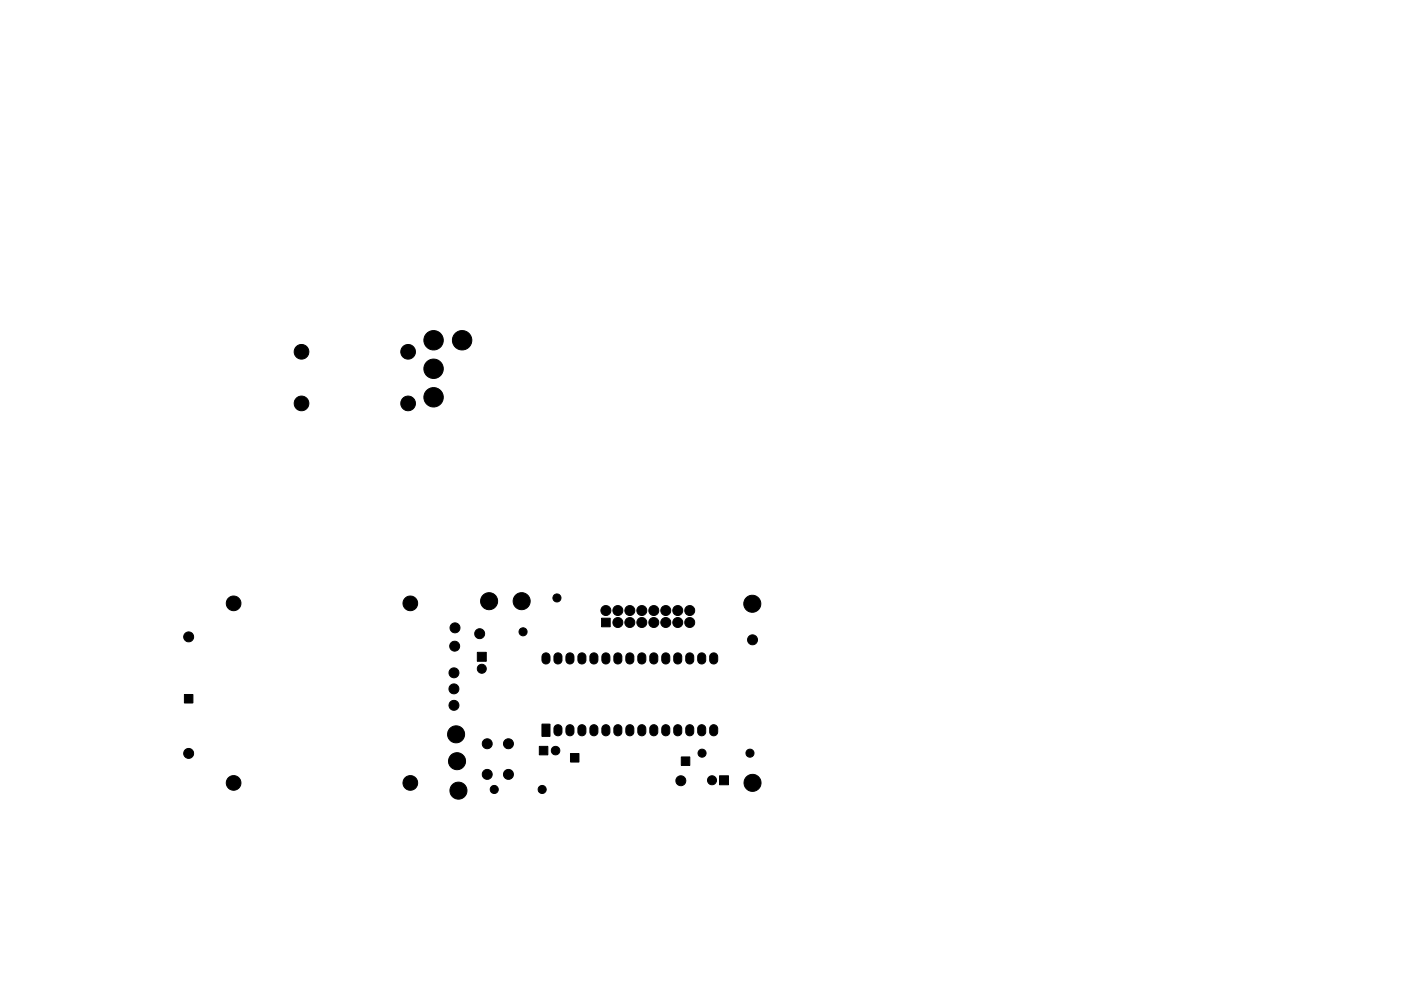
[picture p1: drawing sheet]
<svg xmlns="http://www.w3.org/2000/svg" width="297mm" height="210mm" viewBox="0 0 297 210" stroke-linecap="round" stroke-linejoin="round" font-family="sans-serif">
<g fill="#000" stroke="#000" stroke-width=".21">
<path d="M115.2 138.8a.85 .85 0 0 1 .9-.2 .85 .85 0 0 1 .5 .7v.8a.85 .85 0 0 1-.8 .8 .85 .85 0 0 1-.9-.8v-.9zM117.7 138.8a.85 .85 0 0 1 .9-.2 .85 .85 0 0 1 .5 .7v.8a.85 .85 0 0 1-.8 .8 .85 .85 0 0 1-.9-.8l.1-.9zM120.2 138.8a.85 .85 0 0 1 .9-.2 .85 .85 0 0 1 .6 .7v.8a.85 .85 0 0 1-.9 .8 .85 .85 0 0 1-.8-.8v-.9zM122.8 138.8a.85 .85 0 0 1 .9-.2 .85 .85 0 0 1 .5 .7v.8a.85 .85 0 0 1-.8 .8 .85 .85 0 0 1-.9-.8v-.9zM125.3 138.8a.85 .85 0 0 1 .9-.2 .85 .85 0 0 1 .6 .7v.8a.85 .85 0 0 1-.9 .8 .85 .85 0 0 1-.8-.8v-.9zM127.9 138.8a.85 .85 0 0 1 .9-.2 .85 .85 0 0 1 .5 .7v.8a.85 .85 0 0 1-.8 .8 .85 .85 0 0 1-.9-.8v-.9zM127.5 131.2h1.9v1.8h-1.9zM130.4 138.8a.85 .85 0 0 1 .9-.2 .85 .85 0 0 1 .5 .7v.8a.85 .85 0 0 1-.8 .8 .85 .85 0 0 1-.9-.8l.1-.9zM132.9 138.8a.85 .85 0 0 1 .9-.2 .85 .85 0 0 1 .6 .7v.8a.85 .85 0 0 1-.9 .8 .85 .85 0 0 1-.8-.8v-.9zM135.5 138.8a.85 .85 0 0 1 .9-.2 .85 .85 0 0 1 .5 .7v.8a.85 .85 0 0 1-.8 .8 .85 .85 0 0 1-.9-.8v-.9zM138 138.8a.85 .85 0 0 1 .9-.2 .85 .85 0 0 1 .6 .7v.8a.85 .85 0 0 1-.9 .8 .85 .85 0 0 1-.8-.8v-.9zM140.6 138.8a.85 .85 0 0 1 .9-.2 .85 .85 0 0 1 .5 .7v.8a.85 .85 0 0 1-.8 .8 .85 .85 0 0 1-.9-.8v-.9z"/>
<path d="M143.1 138.8a.85 .85 0 0 1 .9-.2 .85 .85 0 0 1 .5 .7v.8a.85 .85 0 0 1-.8 .8 .85 .85 0 0 1-.9-.8l.1-.9zM145.6 138.8a.85 .85 0 0 1 .9-.2 .85 .85 0 0 1 .6 .7v.8a.85 .85 0 0 1-.9 .8 .85 .85 0 0 1-.8-.8v-.9zM148.2 138.8a.85 .85 0 0 1 .9-.2 .85 .85 0 0 1 .5 .7v.8a.85 .85 0 0 1-.8 .8 .85 .85 0 0 1-.9-.8v-.9zM150.7 138.8a.85 .85 0 0 1 .9-.2 .85 .85 0 0 1 .6 .7v.8a.85 .85 0 0 1-.9 .8 .85 .85 0 0 1-.8-.8v-.9zM39.1 147.3h1.8v1.8h-1.8zM101.2 138.4h1.9v1.9h-1.9zM114.9 153.6h1.7v2.6h-1.7zM117.7 154a.85 .85 0 0 1 .9-.2 .85 .85 0 0 1 .5 .8v.7a.85 .85 0 0 1-.8 .8 .85 .85 0 0 1-.9-.8l.1-.9zM120.2 154a.85 .85 0 0 1 1-.2 .85 .85 0 0 1 .5 .8v.7a.85 .85 0 0 1-.9 .8 .85 .85 0 0 1-.8-.8v-.9zM122.8 154a.85 .85 0 0 1 .9-.2 .85 .85 0 0 1 .5 .8v.7a.85 .85 0 0 1-.8 .8 .85 .85 0 0 1-.9-.8v-.9zM125.3 154a.85 .85 0 0 1 .9-.2 .85 .85 0 0 1 .6 .8v.7a.85 .85 0 0 1-.9 .8 .85 .85 0 0 1-.8-.8v-.9zM127.9 154a.85 .85 0 0 1 .9-.2 .85 .85 0 0 1 .5 .8v.7a.85 .85 0 0 1-.8 .8 .85 .85 0 0 1-.9-.8v-.9z"/>
<path d="M130.4 154a.85 .85 0 0 1 .9-.2 .85 .85 0 0 1 .5 .8v.7a.85 .85 0 0 1-.8 .8 .85 .85 0 0 1-.9-.8l.1-.9zM132.9 154a.85 .85 0 0 1 1-.2 .85 .85 0 0 1 .5 .8v.7a.85 .85 0 0 1-.9 .8 .85 .85 0 0 1-.8-.8v-.9zM135.5 154a.85 .85 0 0 1 .9-.2 .85 .85 0 0 1 .5 .8v.7a.85 .85 0 0 1-.8 .8 .85 .85 0 0 1-.9-.8v-.9zM138 154a.85 .85 0 0 1 .9-.2 .85 .85 0 0 1 .6 .8v.7a.85 .85 0 0 1-.9 .8 .85 .85 0 0 1-.8-.8v-.9zM140.6 154a.85 .85 0 0 1 .9-.2 .85 .85 0 0 1 .5 .8v.7a.85 .85 0 0 1-.8 .8 .85 .85 0 0 1-.9-.8v-.9zM143.1 154a.85 .85 0 0 1 .9-.2 .85 .85 0 0 1 .5 .8v.7a.85 .85 0 0 1-.8 .8 .85 .85 0 0 1-.9-.8l.1-.9zM145.6 154a.85 .85 0 0 1 1-.2 .85 .85 0 0 1 .5 .8v.7a.85 .85 0 0 1-.9 .8 .85 .85 0 0 1-.8-.8v-.9zM148.2 154a.85 .85 0 0 1 .9-.2 .85 .85 0 0 1 .5 .8v.7a.85 .85 0 0 1-.8 .8 .85 .85 0 0 1-.9-.8v-.9zM150.7 154a.85 .85 0 0 1 .9-.2 .85 .85 0 0 1 .6 .8v.7a.85 .85 0 0 1-.9 .8 .85 .85 0 0 1-.8-.8v-.9zM114.3 158.4h1.9v1.8h-1.9zM121 159.9h1.8v1.8h-1.8zM144.4 160.6h1.9v1.8h-1.9z"/>
<path d="M152.5 164.6h2v1.9h-2z"/>
<circle cx="63.9" cy="74.6" r="1.56"/>
<circle cx="86.5" cy="74.6" r="1.56"/>
<circle cx="91.9" cy="72.2" r="2.06"/>
<circle cx="91.9" cy="78.2" r="2.06"/>
<circle cx="98" cy="72.2" r="2.06"/>
<circle cx="63.9" cy="85.6" r="1.56"/>
<circle cx="86.5" cy="85.6" r="1.56"/>
<circle cx="91.9" cy="84.3" r="2.06"/>
<circle cx="40" cy="135.1" r="1.06"/>
<circle cx="49.5" cy="128" r="1.56"/>
<circle cx="87" cy="128" r="1.56"/>
<circle cx="96.4" cy="137.1" r="1.06"/>
<circle cx="96.5" cy="133.2" r="1.05"/>
<circle cx="101.7" cy="134.4" r="1.06"/>
<circle cx="103.7" cy="127.6" r="1.81"/>
<circle cx="110.6" cy="127.6" r="1.81"/>
<circle cx="110.9" cy="134" r=".86"/>
<circle cx="118.1" cy="126.9" r=".86"/>
<circle cx="128.5" cy="129.5" r="1.05"/>
<circle cx="131" cy="129.5" r="1.05"/>
<circle cx="131" cy="132.1" r="1.05"/>
<circle cx="133.5" cy="132.1" r="1.05"/>
<circle cx="133.5" cy="129.5" r="1.05"/>
<circle cx="136.1" cy="132.1" r="1.05"/>
<circle cx="136.1" cy="129.5" r="1.05"/>
<circle cx="138.6" cy="132.1" r="1.05"/>
<circle cx="138.6" cy="129.5" r="1.05"/>
<circle cx="141.2" cy="132.1" r="1.05"/>
<circle cx="141.2" cy="129.5" r="1.05"/>
<circle cx="143.7" cy="129.5" r="1.05"/>
<circle cx="143.7" cy="132.1" r="1.05"/>
<circle cx="146.2" cy="129.5" r="1.05"/>
<circle cx="146.2" cy="132.1" r="1.05"/>
<circle cx="159.5" cy="128.1" r="1.81"/>
<circle cx="159.6" cy="135.7" r="1.06"/>
<circle cx="40" cy="159.8" r="1.06"/>
<circle cx="96.2" cy="146.2" r="1.06"/>
<circle cx="96.2" cy="149.6" r="1.06"/>
<circle cx="96.2" cy="142.7" r="1.06"/>
<circle cx="96.7" cy="155.8" r="1.81"/>
<circle cx="102.1" cy="141.9" r=".96"/>
<circle cx="103.3" cy="157.8" r="1.06"/>
<circle cx="107.8" cy="157.8" r="1.06"/>
<circle cx="117.8" cy="159.3" r=".9"/>
<circle cx="148.8" cy="159.8" r=".86"/>
<circle cx="159" cy="159.8" r=".86"/>
<circle cx="49.5" cy="166.1" r="1.56"/>
<circle cx="87" cy="166.1" r="1.56"/>
<circle cx="96.9" cy="161.5" r="1.81"/>
<circle cx="97.2" cy="167.8" r="1.81"/>
<circle cx="103.3" cy="164.3" r="1.05"/>
<circle cx="104.8" cy="167.5" r=".86"/>
<circle cx="107.8" cy="164.3" r="1.05"/>
<circle cx="114.9" cy="167.5" r=".86"/>
<circle cx="144.3" cy="165.6" r="1.06"/>
<circle cx="151" cy="165.5" r=".96"/>
<circle cx="159.6" cy="166.1" r="1.81"/>
</g>
</svg>
